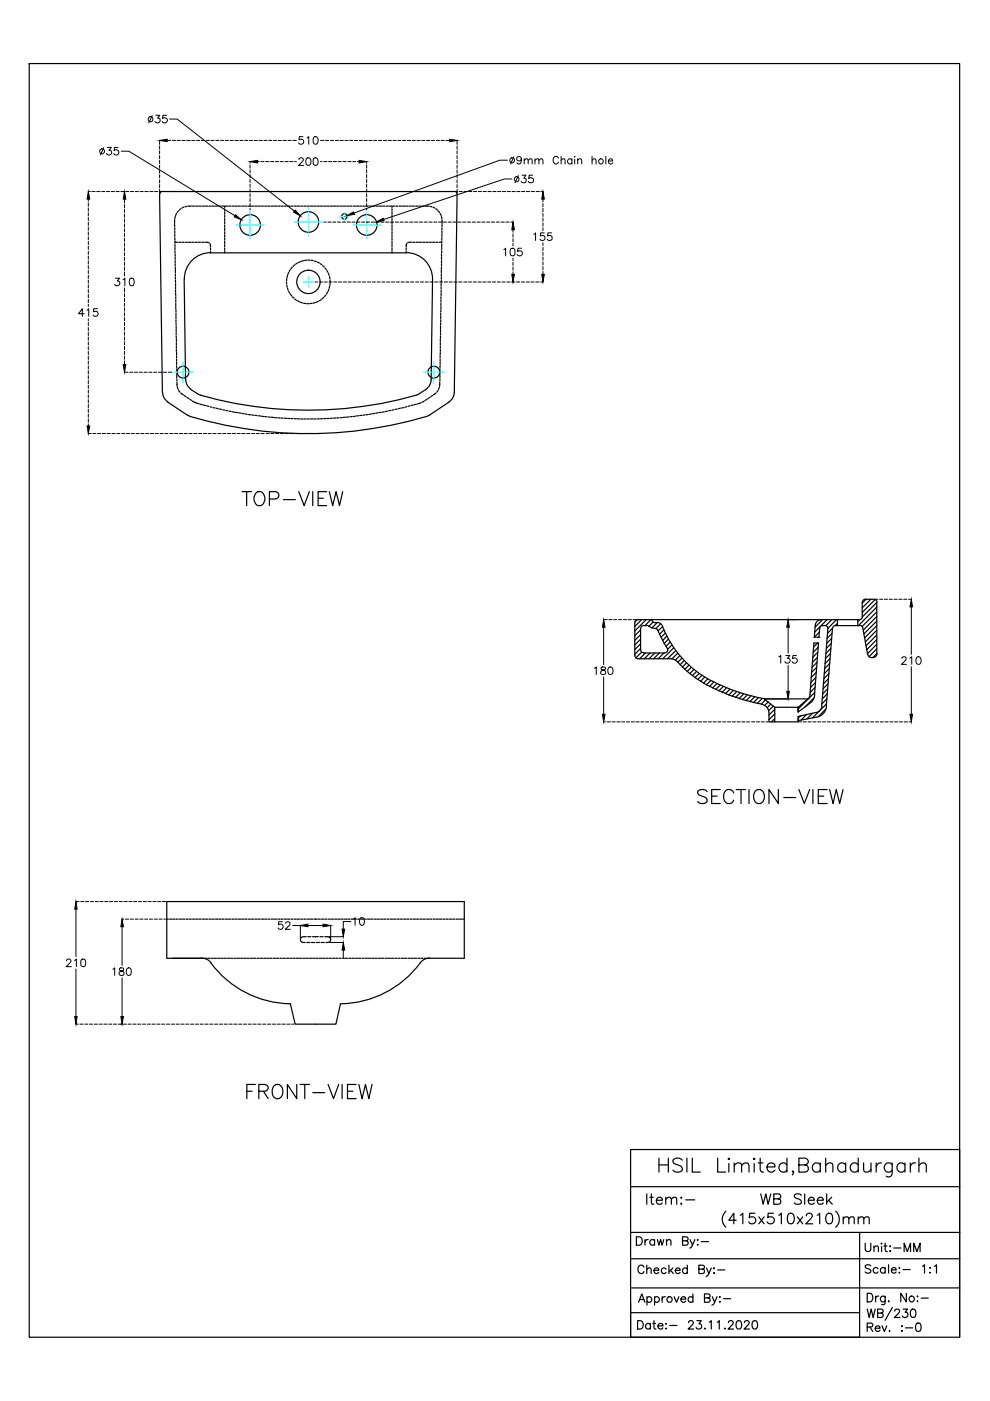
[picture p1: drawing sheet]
<svg xmlns="http://www.w3.org/2000/svg" width="210mm" height="297mm" viewBox="0 0 210 297" stroke-linecap="round" stroke-linejoin="round" font-family="sans-serif">
<!-- layer: 0 -->
<g fill="none" stroke="#000" stroke-width=".25">
<path d="M6.2 13.5h197.3v270h-197.3zM33.8 41.2l.6 42M34.5 40.6h61.8M34.5 40.6l-.4 .2-.2 .4M36.9 40.6h.1M37 47.6l.1 .5M37.1 46.6l-.1 .8M37.1 50.4v.5M37.1 48.3v.5M37.1 49v.5M37.1 49.7v.4M37.1 51.1v.4"/>
<path d="M37.1 51.8v.5M37.1 52.5v.4M37.1 53.2v.5M37.1 51.4h.5M37.1 53.9v.4M37.1 54.5v.5M37.1 55.3v.4M37.1 55.9v.5M37.2 45.9l-.1 .5M37.2 59.5v.4M37.2 56.7v.4M37.2 57.3v.5"/>
<path d="M37.2 58.1v.4M37.2 58.7v.5M37.4 45.3l-.2 .4M37.9 44.7l-.3 .4M37.9 51.4h.5M38.4 44.3l-.4 .2M38.6 51.4h.4M39 43.9l-.4 .2M39 59.2l.3 21.3M39.3 51.4h.5M39.6 43.7l-.4 .2M39.9 43.7h.7"/>
<path d="M40 51.4h.4M40.7 51.4h.4M40.8 43.7h.4M41.4 51.4h.4M41.5 43.7h.5M42.1 51.4h.4M42.2 43.7h.4M42.8 51.4h.4M42.9 43.7h.5M43.4 51.4l.9 .1M43.6 43.7h.4M44.3 43.7h.5"/>
<path d="M44.5 51.7l.1 .6M44.6 53.6h41.5M44.6 52.5v.5M44.6 53.3v.3M44.7 53.6a5.6 5.6 0 0 0-5.6 5.6M45 43.7h.4M45.6 43.7h.5M46.4 43.7h.4M47 43.7h.5M47.6 43.7v.3M47.6 44.3v.4M47.6 44.9v.5"/>
<path d="M47.6 45.6v.5M47.6 46.3v.5M47.6 47v.5M47.6 47.7v.5M47.6 48.4v.5M47.6 49.1v.5M47.6 49.8v.5M47.6 50.5v.4M47.6 51.2v.5M47.6 51.9v.4M47.6 52.6v.5M47.6 53.3v.3"/>
<path d="M47.8 43.7h.4M48.4 43.7h.5M49.2 43.7h.4M49.8 43.7h.5M50.5 43.7h.5M51.2 43.7h.5M51.9 43.7h.5M52.6 43.7h.5M53.3 43.7h.5M54 43.7h.5M54.7 43.7h.5M55.4 43.7h.5"/>
<path d="M56.1 43.7h.5M56.8 43.7h.4M57.5 43.7h.5M58.2 43.7h.4M58.9 43.7h.5M59.6 43.7h.4M60.3 43.7h.4M60.7 59.8l.1 .4M60.8 59.1v.4M61 43.7h.4M61 58.4l-.2 .5M61.2 57.8l-.2 .4"/>
<path d="M61.6 57.2l-.3 .3M61.7 43.7h.4M62 56.6l-.3 .4M62.4 43.7h.4M62.5 56.1l-.3 .3M63 55.8l-.3 .2M63 43.7h.5M63.7 55.5l-.4 .2M63.8 43.7h.4M64.4 55.3l-.5 .1M64.4 43.7h.5M65 55.2h-.4"/>
<path d="M65.2 43.7h.4M65.2 55.1l.5 .1M65.8 43.7h.5M66 55.2l.4 .1M66.5 43.7h.5M66.6 55.3l.5 .2M67.2 43.7h.5M67.3 55.6l.4 .2M67.9 55.9l.4 .2M67.9 43.7h.5M68.4 56.3l.4 .3M68.6 43.7h.5"/>
<path d="M68.9 56.8l.3 .4M69.3 43.7h.5M69.3 57.4l.2 .4M69.7 58l.1 .4M69.9 58.6v.5M69.9 59.3l.1 .5M70 43.7h.5M70.7 43.7h.5M71.4 43.7h.5M72.1 43.7h.5M72.8 43.7h.5M73.5 43.7h.5"/>
<path d="M74.2 43.7h.4M74.9 43.7h.5M75.6 43.7h.4M76.3 43.7h.4M77 43.7h.4M77.7 43.7h.4M78.4 43.7h.4M79.1 43.7h.4M79.8 43.7h.4M80.4 43.7h.5M81.1 43.7h.5M81.8 43.7h.5"/>
<path d="M82.5 43.7h.5M83.1 43.7v.3M83.1 44.3v.4M83.1 44.9v.5M83.1 45.6v.5M83.1 46.3v.5M83.1 47v.5M83.1 47.7v.5M83.1 48.4v.5M83.1 49.1v.5M83.1 49.8v.5M83.1 50.5v.4"/>
<path d="M83.1 51.2v.5M83.1 51.9v.4M83.1 52.6v.5M83.1 53.3v.3M83.2 43.7h.5M83.9 43.7h.5M84.6 43.7h.5M85.3 43.7h.5M86 43.7h.5M86.1 52.5v.5M86.1 53.3v.3M86.1 53.6a5.6 5.6 0 0 1 5.6 5.6"/>
<path d="M86.2 51.7l-.1 .6M86.7 43.7h.5M87.3 51.4l-.9 .1M87.4 43.7h.5M87.5 51.4h.5M88.1 43.7h.5M88.2 51.4h.5M88.8 43.7h.5M88.9 51.4h.5M89.5 43.7h.5M89.6 51.4h.5M90.2 43.7h.7"/>
<path d="M90.3 51.4h.5M91 51.4h.5M91.1 43.7l.4 .2M91.7 59.2l-.3 21.3a2.48 2.48 0 0 1-1.1 2M91.7 51.4h.5M91.8 43.9l.4 .2M92.4 44.3l.4 .2M92.4 51.4h.5M92.9 44.7l.3 .4M93.1 51.4h.6M93.3 45.3l.2 .4M93.6 45.9l.1 .5"/>
<path d="M93.6 59.5l-.1 .4M93.6 57.3v.5M93.6 58.1v.4M93.6 58.7v.5M93.6 56.7v.4M93.6 53.9v.4M93.6 54.5v.5M93.6 55.3v.4M93.6 55.9v.5M93.7 51.1v.4M93.7 51.8v.5M93.7 52.5v.4"/>
<path d="M93.7 53.2v.5M93.7 46.6v.8M93.7 50.4v.5M93.7 48.3v.5M93.7 49v.5M93.7 49.7v.4M93.7 47.6v.5M96.3 40.6l.4 .2 .2 .4M96.9 41.2l-.6 42M37.2 62.2l.1 .5M37.2 60.1v.5M37.2 60.8v.5"/>
<path d="M37.2 61.5v.5M37.3 62.9v.5M37.3 63.6v.5M37.3 64.3v.5M37.3 65v.5M37.3 68.5l.1 .4M37.3 65.7v.4M37.3 66.4v.5M37.3 67.1v.4M37.3 67.8v.5M37.4 69.2v.5M37.4 69.9v.4"/>
<path d="M37.4 70.5v.5M37.4 71.3v.4M37.4 71.9v.5M37.4 72.7v.4M37.4 73.3v.5M37.4 74.1v.4M37.4 77.5l.1 .5M37.4 74.7v.5M37.4 75.4v.5M37.4 76.1v.5M37.4 76.8v.5M37.5 78.2v.5"/>
<path d="M37.5 78.9v.5M37.5 79.6v.5M60.8 60.5l.1 .4M61 61.1l.1 .5M61.2 61.8l.2 .4M61.6 62.4l.3 .4M62 62.9l.3 .3M62.5 63.4l.4 .3M63 63.8l.5 .2M63.7 64.1l.4 .1M64.4 64.3l.4 .1M65 64.4h.5"/>
<path d="M66.2 64.3l-.5 .1M66.9 64.1l-.5 .2M67.5 63.9l-.4 .2M68.1 63.5l-.4 .3M68.6 63.1l-.3 .3M69.1 62.6l-.3 .3M69.4 62l-.2 .4M69.7 61.4l-.2 .4M69.9 60.7l-.1 .4M70 60l-.1 .5M93.3 78.2v.5M93.3 78.9v.5"/>
<path d="M93.3 79.6v.5M93.3 77.5v.5M93.3 75.4v.5M93.3 76.1v.5M93.3 76.8v.5M93.4 71.9v.5M93.4 72.7v.4M93.4 73.3v.5M93.4 74.1v.4M93.4 74.7l-.1 .5M93.4 69.2v.5M93.4 69.9v.4"/>
<path d="M93.4 70.5v.5M93.4 71.3v.4M93.4 68.5v.4M93.4 66.4v.5M93.4 67.1v.4M93.4 67.8v.5M93.5 65.7l-.1 .4M93.5 62.9v.5M93.5 63.6v.5M93.5 64.3v.5M93.5 65v.5M93.5 60.1v.5"/>
<path d="M93.5 60.8v.5M93.5 61.5v.5M93.5 62.2v.5M34.5 83.2a2.48 2.48 0 0 0 1.1 2M35.5 85.2l4.2 2.8M37.5 80.3v.4M37.5 81l.1 .9M37.6 82.1l.2 .5M37.9 82.8l.3 .4M38.3 83.3l.6 .4M39 83.8l.4 .3M39.4 80.5a2.48 2.48 0 0 0 1.1 2"/>
<path d="M39.6 84.3l.4 .2M39.7 88a72.9 72.9 0 0 0 19.8 3.8 85.3 85.3 0 0 0 31.6-3.8M40.2 84.6l.4 .3M40.4 82.6l1.4 .9M40.8 85l1.5 .7M41.8 83.5l.7 .3M42.5 85.7l.4 .1M43.2 85.9l.4 .1M43.8 86l.5 .2M44.5 86.2l.4 .1M45.2 86.4l.4 .1M45.9 86.5l.4 .2"/>
<path d="M46.5 86.7l.5 .1M47.2 86.9l.4 .1M47.9 87l.4 .1M48.6 87.2l.4 .1M49.2 87.3l.5 .1M49.9 87.4l.5 .1M50.6 87.5l.5 .1M51.3 87.6l.4 .1M52 87.8l.4 .1M52.7 87.9h.4M53.4 88h.4M54 88.1h.5"/>
<path d="M54.8 88.2h.4M55.4 88.2l.5 .1M56.1 88.3l.5 .1M56.8 88.4h.5M57.5 88.4l.5 .1M58.2 88.5l.4 .1M58.9 88.6h.5M59.6 88.6l.4 .1M60.3 88.7h.5M61 88.7h.4M61.7 88.7h.4M62.4 88.8h.4"/>
<path d="M63 88.8h.5M63.8 88.8h.4M64.4 88.8h.5M65.2 88.8h.4M65.8 88.8h.5M66.5 88.8h.5M67.7 88.8h-.5M67.9 88.8h.5M68.6 88.7h.5M69.8 88.7h-.5M70.5 88.7h-.5M71.2 88.6l-.5 .1"/>
<path d="M71.9 88.6h-.5M72.6 88.5l-.5 .1M73.3 88.4l-.5 .1M73.9 88.4h-.4M74.6 88.3l-.4 .1M75.3 88.2l-.4 .1M76 88.2h-.5M76.7 88.1h-.4M77.4 88h-.5M78.1 87.9h-.5M78.8 87.8l-.5 .1M79.5 87.6l-.5 .1"/>
<path d="M80.2 87.5l-.5 .1M80.8 87.4l-.4 .1M81.5 87.3l-.5 .1M82.2 87.2l-.4 .1M82.9 87l-.5 .1M83.5 86.9l-.4 .1M84.2 86.7l-.4 .1M84.9 86.5l-.4 .2M85.6 86.4l-.5 .1M86.2 86.2l-.4 .1M86.9 86l-.4 .2M87.6 85.9l-.4 .1"/>
<path d="M88.3 85.7l-.5 .1M89 83.5a77 77 0 0 1-31.3 3.1 80.7 80.7 0 0 1-15.2-2.8M89.3 85.4l-.8 .3M90 85l-.5 .3M90.3 82.6l-1.4 .9M90.6 84.6l-.5 .3M91.1 84.3l-.4 .2M91.7 83.8l-.4 .3M92.4 83.3l-.5 .4M92.9 82.8l-.3 .4M93.1 82.1l-.1 .5M93.2 81v.9"/>
<path d="M93.3 80.3v.4M95.2 85.2l-4.2 2.8M96.3 83.2a2.48 2.48 0 0 1-1.1 2M51.3 104.2h2M52.3 104.2v3M54.2 104.7l.3-.3a1.36 1.36 0 0 1 1.5 .4 1.36 1.36 0 0 1 0 1.7 1 1 0 0 1-1.5 .6 1.81 1.81 0 0 1-.3-2.4zM57.1 105.8h1.3a.78 .78 0 0 0 .7-.8 .78 .78 0 0 0-.7-.8h-1.3v3M60.1 105.9h2.5M63.3 104.2l1.2 3 1.1-3M66.3 104.2v3M67.5 105.6h1.1M69.3 104.2h-1.8v3h1.8"/>
<path d="M69.8 104.2l.7 3 .8-3 .7 3 .7-3M134.6 132v7M134.6 139a.61 .61 0 0 0 .6 .6M135 131.4l-.4 .4M135.2 139.7h7a1.84 1.84 0 0 1 1.4 .6M135.2 131.4h47M135.2 131.4a.61 .61 0 0 0-.6 .6M135.8 133.5l-1.2 1.3M135.8 134.5l-1.2 1.3M135.8 135.5l-1.2 1.3M135.8 136.5l-1.2 1.2M135.8 137.5l-1.2 1.2"/>
<path d="M135.8 133.2v4.6M135.9 137.8a.61 .61 0 0 0 .6 .6M136 131.4l-1.4 1.4M136 138.3l-1.2 1.2M136.5 132.6h.6M136.5 138.4h4.4M136.5 132.6a.61 .61 0 0 0-.6 .6M136.8 138.4l-1.2 1.3M137 131.4l-2.4 2.4M137.2 132.6l1.5 .6M137.9 138.4l-1.3 1.3M138.3 131.7l-.3-.3-1.2 1.2"/>
<path d="M138.4 131.7l.3 .3a1.42 1.42 0 0 1 1.8 .8 21.7 21.7 0 0 0 10.6 11.7M138.4 131.9l-.8 .9M138.7 133.2l.4 .1a2.08 2.08 0 0 1 .9 1.4l1.6 3-.2 .6-.4 .1M138.8 138.4l-1.2 1.3M139.3 132l-1.1 1.2M139.8 138.4l-1.2 1.3M140.1 132.3l-1 1M140.5 132.9l-1 .9M140.8 133.5l-1 1M140.8 138.4l-1.3 1.3M141.1 134.2l-1 .9M141.4 134.9l-.9 .9"/>
<path d="M141.7 135.5l-.9 1M142.1 136.2l-.9 .8M142.5 136.8l-1 .9M142.8 137.3l-2.3 2.4M143.3 137.9l-1.8 1.8M143.7 138.5l-1.2 1.2M144.1 139l-.9 1M144.6 139.5l-.9 .9M172.6 135.1h1M173.3 139.4l-1.1 1M173.4 136.3l-.9 .9M173.4 138.3l-1.1 1.1"/>
<path d="M173.5 137.2l-1.1 1.1M173.6 135.1h.1M173.7 134l-1.1 1.1M173.8 133.2l-.2 1.9M173.8 133.2a.61 .61 0 0 1 .6-.6l.8 .1 .3 .6M174.1 131.4a1.25 1.25 0 0 0-1.2 1.1l-.3 2.6M174.4 131.4l-1.6 1.6M175.4 131.4l-2.7 2.6M175.4 134.3l1.1-1.1-1.3 16.6M175.5 133.3l-1.3 16.4M176 139.6l-1.1 1.1M176.1 138.5l-1.1 1.1"/>
<path d="M176.2 137.5l-1.1 1.1M176.2 136.4l-1 1.1M176.3 135.4l-1 1M176.4 131.4l-1.3 1.2M176.4 134.3l-1 1.1M177.3 131.4l-1.8 1.8M177.6 132.1l-.5 .5M177.6 131.4v1.2M181.9 131.4v1.2M182.3 131.4l-.4 .4M182.3 132.6h-5.1a.61 .61 0 0 0-.7 .6M182.3 132.6l.5 .2 .1 .3"/>
<path d="M182.8 127.7v3.1M182.9 130.8a.61 .61 0 0 1-.7 .6M182.9 133.2l1.1 5.5M183.7 127.1l-.9 .8M184 138.7a.87 .87 0 0 0 .8 .7M184.6 127.1l-1.8 1.8M185.6 127.1l-2.8 2.8M185.9 127.7l-3.1 3.1M185.9 128.7l-3.9 3.9M185.9 129.7l-3.1 3.2M185.9 130.7l-2.9 2.9M185.9 131.7l-2.8 2.7"/>
<path d="M185.9 132.6l-2.6 2.7M185.9 133.6l-2.5 2.5M185.9 134.6l-2.3 2.3M185.9 135.6l-2.2 2.2M185.9 136.6l-2 2M185.9 137.6l-1.7 1.6M185.9 127.7v10.9l-.8 .8h-.3M185.9 127.7a.61 .61 0 0 0-.6-.6h-1.9a.61 .61 0 0 0-.5 .6M185.9 138.5a.87 .87 0 0 1-.8 .9M143.6 140.3a23 23 0 0 0 7 5.3M145 140.1l-.8 .8M145.6 140.6l-.9 .8"/>
<path d="M146.1 141l-.9 .9M146.6 141.5l-.9 .9M147.1 142l-.9 .8M147.7 142.4l-.9 .9M148.2 142.8l-.9 .9M148.8 143.2l-.9 .9M149.4 143.6l-.9 .9M150 143.9l-.8 .9M150.5 145.5a40 40 0 0 0 11 3.8M150.7 144.3l-1 .9M151.1 144.4a38.8 38.8 0 0 0 10.9 3.7M151.3 144.6l-.9 1"/>
<path d="M152 145l-.9 .9M152.7 145.3l-1 .9M153.3 145.6l-.9 .9M154 145.9l-.9 .9M154.7 146.1l-.9 1M155.5 146.4l-1 1M156.2 146.7l-1 .9M156.9 146.9l-1 1M157.7 147.1l-1 1M158.4 147.4l-1 1M159.2 147.6l-1 1M160 147.8l-1 1"/>
<path d="M160.8 147.9l-1.1 1.1M161.5 149.4a1.84 1.84 0 0 1 1.5 1.8v1.8h1.3M161.6 148.1l-1.1 1.1M162.3 148.4l-.9 .9M162.9 148.8l-.8 .8M163.4 149.3l-.7 .7M164 149.7l-1 1M164.3 150l-2.3-1.8h9.3l-2.1 1.8h-4.9v3M164.3 150.4l-1.3 1.2M164.3 151.4l-1.3 1.2M164.3 152.3l-.7 .7M169.2 152.4v.6"/>
<path d="M169.8 151.8l-.6 .5M171 151.5l-1.1 1.2M171.7 147.3l.9-11h.9l-.8 11.1M171.8 147.3l-.5 .9M171.9 148.9l-2.7 2.1v-1M172.3 151.2l-1.2 1.2M172.6 148l-1.9 1.9M172.7 147.4l-.3 1-.4 .5M172.7 146.8l-3.5 3.5M172.8 145.8l-1 1M172.9 144.7l-1.1 1.1M173 143.6l-1.1 1.1"/>
<path d="M173.1 142.6l-1.1 1.1M173.2 141.5l-1.1 1.1M173.2 140.4l-1.1 1.1M174.3 149.7a1.5 1.5 0 0 1-1.3 1.4l-3.8 .8v1.1h-4.9M175.1 150.4l-1.6 1.5M175.2 149.8a2.48 2.48 0 0 1-2 2.2l-4 .8M175.2 149.2l-2.9 3M175.3 148.2l-1 1M175.4 147.1l-1.1 1.1M175.5 146l-1.1 1.1M175.6 145l-1.1 1M175.7 143.9l-1.1 1.1"/>
<path d="M175.7 142.8l-1 1.1M175.8 141.7l-1 1.1M175.9 140.7l-1 1M149.9 167.8a1.32 1.32 0 0 0-2 0 .75 .75 0 0 0 .6 .9l.8 .3a.71 .71 0 0 1 .6 .5 .71 .71 0 0 1-.3 .7 1.4 1.4 0 0 1-1.7-.3M150.9 168.8h1.1M152.7 167.4h-1.8v3h1.8M155.5 168.1a1.09 1.09 0 0 0-1.2-.7 1.09 1.09 0 0 0-.9 1.1 1.31 1.31 0 0 0 .3 1.4 1.31 1.31 0 0 0 1.4 .3l.4-.6M156.1 167.4h2M157.1 167.4v3M158.8 167.4v3M160.1 167.8l.3-.3a1.36 1.36 0 0 1 1.5 .5 1.36 1.36 0 0 1 0 1.6 1 1 0 0 1-1.5 .6 1.81 1.81 0 0 1-.3-2.4zM165 167.4v3l-2-3v3"/>
<path d="M166.2 169.1h2.5M169.4 167.4l1.1 3 1.2-3M172.4 167.4v3M173.5 168.8h1.1M175.4 167.4h-1.9v3h1.9M175.9 167.4l.7 3 .7-3 .7 3 .7-3M35.4 194.9h.3M36 194.9h.4M36.6 194.9h.5M37.3 194.9h.5M38 194.9h.5M38.7 194.9h.5"/>
<path d="M39.4 194.9h.5M40.1 194.9h.5M40.8 194.9h.5M41.5 194.9h.5M42.2 194.9h.4M42.9 194.9h.5M43.6 194.9h.4M44.3 194.9h.5M45 194.9h.4M45.7 194.9h.5M46.4 194.9h.4M47 194.9h.5"/>
<path d="M47.8 194.9h.4M48.4 194.9h.5M49.2 194.9h.4M49.8 194.9h.5M50.6 194.9h.4M51.2 194.9h.5M51.9 194.9h.5M52.6 194.9h.5M53.3 194.9h.5M54 194.9h.5M54.7 194.9h.5M55.4 194.9h.5"/>
<path d="M56.1 194.9h.5M56.8 194.9h.4M57.5 194.9h.5M58.2 194.9h.4M58.9 194.9h.5M59.6 194.9h.4M60.3 194.9h.5M61 194.9h.4M61.7 194.9h.4M62.4 194.9h.4M63 194.9h.5M63.8 194.9h.4"/>
<path d="M64.4 194.9h.5M64.9 198.6h-.6a.61 .61 0 0 0-.6 .6 .61 .61 0 0 0 .6 .6h.4M65 199.8h.7M65.2 194.9h.4M65.2 198.6h.7M65.8 194.9h.5M66.1 199.8h.6M66.3 198.6h1.2M66.6 194.9h.6M67.1 199.8h.6M67.5 194.9h.4M67.8 198.6h.7"/>
<path d="M68.1 199.8h.7M68.2 194.9h.4M68.8 198.6h.7a.61 .61 0 0 1 .6 .6 .61 .61 0 0 1-.6 .6h-.4M68.8 194.9h.5M69.6 194.9h.4M70.2 194.9h.5M71 194.9h.4M71.6 194.9h.5M72.3 194.9h.5M73 194.9h.5M73.7 194.9h.5M74.4 194.9h.5"/>
<path d="M75.1 194.9h.5M75.8 194.9h.5M76.5 194.9h.5M77.2 194.9h.5M77.9 194.9h.5M78.6 194.9h.5M79.3 194.9h.5M80 194.9h.4M80.7 194.9h.5M81.4 194.9h.4M82.1 194.9h.4M82.8 194.9h.4"/>
<path d="M83.5 194.9h.4M84.2 194.9h.4M84.9 194.9h.4M85.6 194.9h.4M86.2 194.9h.5M87 194.9h.4M87.6 194.9h.5M88.3 194.9h.5M89 194.9h.5M89.7 194.9h.5M90.4 194.9h.5M91.1 194.9h.5"/>
<path d="M91.8 194.9h.5M92.5 194.9h.5M93.2 194.9h.5M93.9 194.9h.5M94.6 194.9h.5M95.3 194.9h.5M96 194.9h.4M96.7 194.9h.5M97.4 194.9h.4M98.1 194.9h.3M42.7 203.1a2.48 2.48 0 0 1 2 1M43.1 203.2h-7.7v-12.1h63v12.1h-7.8"/>
<path d="M43.4 203.2h.4M44 203.2h.5M44.7 204.2a21.4 21.4 0 0 0 16.9 8.6l1 4.3h8.6l1-4.3a21.4 21.4 0 0 0 16.9-8.6M44.8 203.2h.4M45.4 203.2h.5M46.2 203.2h.4M46.8 203.2h.5M47.5 203.2h.5M48.2 203.2h.5M48.9 203.2h.5M49.6 203.2h.5M50.3 203.2h.5"/>
<path d="M51 203.2h.5M51.7 203.2h.5M52.4 203.2h.4M53.1 203.2h.5M53.8 203.2h.4M54.5 203.2h.5M55.2 203.2h.4M55.9 203.2h.5M56.6 203.2h.4M57.2 203.2h.5M58 203.2h.4M58.6 203.2h.5"/>
<path d="M59.4 203.2h.4M60 203.2h.5M60.8 203.2h.4M61.4 203.2h.5M62.1 203.2h.5M62.8 203.2h.5M63.5 203.2h.5M64.2 203.2h.5M64.9 203.2h.5M65.6 203.2h.5M66.3 203.2h.5M67 203.2h.5"/>
<path d="M67.7 203.2h.5M68.4 203.2h.4M69.1 203.2h.5M69.8 203.2h.4M70.5 203.2h.5M71.2 203.2h.4M71.9 203.2h.4M72.6 203.2h.4M73.3 203.2h.4M74 203.2h.4M74.6 203.2h.5M75.4 203.2h.4"/>
<path d="M76 203.2h.5M76.8 203.2h.4M77.4 203.2h.5M78.1 203.2h.5M78.8 203.2h.5M79.5 203.2h.5M80.2 203.2h.5M80.9 203.2h.5M81.6 203.2h.5M82.3 203.2h.5M83 203.2h.5M83.7 203.2h.5"/>
<path d="M84.4 203.2h.5M85.1 203.2h.5M85.8 203.2h.4M86.5 203.2h.5M87.2 203.2h.4M87.9 203.2h.4M88.6 203.2h.4M89.3 203.2h.4M90 203.2h.4M91.1 203.1a2.48 2.48 0 0 0-2 1M52.3 231.4h1.1M54.2 229.9h-1.9v3"/>
<path d="M54.9 231.4h1.2a.79 .79 0 0 0 .8-.9l-.3-.4-.5-.2h-1.2v3M55.9 231.4l1 1.5M58 230.3a1.1 1.1 0 0 1 1.2-.3 1.1 1.1 0 0 1 .8 1.1 1.38 1.38 0 0 1-1.4 1.8 1.76 1.76 0 0 1-.6-2.6zM62.9 229.9v3l-2-3v3M63.6 229.9h2M64.6 229.9v3M66.3 231.7h2.5M69.6 229.9l1.1 3 1.1-3M72.5 229.9v3M73.7 231.4h1.1M75.5 229.9h-1.8v3h1.8M76.1 229.9l.7 3 .7-3 .7 3 .7-3"/>
<path d="M133.7 251.6h69.8M137.1 253.1v2.2M137.8 253.8h.7M138.1 253.1v1.8l.1 .3 .4 .1M139.2 254.5h1.2a.66 .66 0 0 0-.7-.7 .66 .66 0 0 0-.5 .9 .69 .69 0 0 0 .5 .6 .69 .69 0 0 0 .7-.3M139.7 245.5v3M139.7 247h2M141.2 254.3l.5-.5 .5 .2 .1 1.3M141.2 253.8v1.5M141.7 245.5v3M142.3 254.3l.5-.5 .6 .2 .1 1.3M144.3 254l.2-.2v.2z"/>
<path d="M144.3 255.2l.2-.1v.1zM144.7 246a1.32 1.32 0 0 0-2 0 .69 .69 0 0 0 .5 .8l.9 .3a.74 .74 0 0 1 .3 1.3 1.4 1.4 0 0 1-1.7-.3M145.4 254.4h1.9M145.6 245.5v3M146.8 245.5v3h1.7M152.2 245.5v3h1.7M153.9 256.8a2.24 2.24 0 0 0 0 3.4M154.5 245.5l.2 .2-.2 .1-.1-.1zM154.5 246.7v1.8M155.7 247.1l.7-.5 .7 .1 .1 1.8M155.7 246.6v1.9M156.1 258.7h-1.6l1.1-1.5v2.3"/>
<path d="M156.9 257.7l.6-.5v2.3M157.2 247.1l.8-.5 .6 .1 .2 .4v1.4M159.9 245.5l.2 .2-.2 .1-.1-.1zM159.9 246.7v1.8M160 257.2h-1l-.2 1a.79 .79 0 0 1 1.2 0 .79 .79 0 0 1-.1 1.1 .79 .79 0 0 1-1.1-.2M160.8 246.6h1M160.9 258l1.1 1.5M161.2 245.5v2.5l.1 .4 .6 .1M161.3 253.1l.5 2.2 .6-2.2 .5 2.2 .5-2.2M162 258l-1.1 1.5M162.6 247.4h1.7a.87 .87 0 0 0-1-.9 .87 .87 0 0 0-.7 1.2 .91 .91 0 0 0 .7 .8 .91 .91 0 0 0 1-.4M164 257.2h-1.1l-.1 1a.8 .8 0 0 1 1.2 0 .8 .8 0 0 1-.2 1.2 .8 .8 0 0 1-1.1-.3"/>
<path d="M164.1 254.2l1.2-.1 .2-.3v-.5l-.5-.2h-.9v2.2h.9a.57 .57 0 0 0 .6-.5 .57 .57 0 0 0-.6-.6M165.1 257.7l.6-.5v2.3M166.8 247a.94 .94 0 0 0-1.3-.2 .94 .94 0 0 0 0 1.4 .94 .94 0 0 0 1.3-.1M166.8 245.5v3M167.2 257.4a.69 .69 0 0 1 1.1 .3 1.14 1.14 0 0 1-.7 1.8 .98 .98 0 0 1-.7-1.3zM168.2 248.4l-.1 .1-.1-.1 .1-.1a.58 .58 0 0 1-.1 .8M169.1 258l1.1 1.5M169.4 247h1.3a.79 .79 0 0 0 .7-.9l-.3-.4-.4-.2h-1.3v3h1.3a.76 .76 0 0 0 .7-.8 .76 .76 0 0 0-.7-.7M169.9 253.4a.85 .85 0 0 0-1.5 .2l.2 .4 .9 .3a.57 .57 0 0 1 .2 .9 1.08 1.08 0 0 1-1.3-.2M170.2 258l-1.1 1.5M170.6 253.1v2.2M171 257.8v-.4a.71 .71 0 0 1 1 0 .46 .46 0 0 1 .1 .7l-1.3 1.4h1.5"/>
<path d="M171.4 254.5h1.2a.66 .66 0 0 0-.7-.7 .66 .66 0 0 0-.5 .9 .69 .69 0 0 0 .5 .6 .69 .69 0 0 0 .7-.3M173.3 254.5h1.3a.66 .66 0 0 0-.8-.7 .66 .66 0 0 0-.5 .9 .69 .69 0 0 0 .5 .6 .69 .69 0 0 0 .8-.3M173.3 257.7l.5-.5v2.3M173.9 247a.94 .94 0 0 0-1.4-.2 .94 .94 0 0 0 0 1.4 .94 .94 0 0 0 1.4-.1M173.9 246.6v1.9M175.1 247.1l.6-.5 .8 .1 .1 1.8M175.1 245.5v3M175.3 253.1v2.2M175.4 257.4a.7 .7 0 0 1 1.1 .3 2.02 2.02 0 0 1-.3 1.6 .69 .69 0 0 1-1-.2 1.69 1.69 0 0 1 .2-1.7zM175.7 254.5l.8 .8M176.3 253.8l-1 1.1M177.2 256.8a2.24 2.24 0 0 1 0 3.4"/>
<path d="M178.8 258.4l.5-.4 .5 .1 .2 1.4M178.8 258v1.5M179.3 247a.94 .94 0 0 0-1.4-.2 .94 .94 0 0 0 0 1.4 .94 .94 0 0 0 1.4-.1M179.3 246.6v1.9M180 258.4l.5-.4 .5 .1 .1 1.4M182 247a.94 .94 0 0 0-1.4-.2 .94 .94 0 0 0 0 1.4 .94 .94 0 0 0 1.4-.1M182 258.4l.5-.4 .5 .1 .1 1.4M182 245.5v3M182 258v1.5M183.1 246.6l.1 1.8 .8 .1 .7-.5M183.1 258.4l.6-.4 .5 .1 .1 1.4M184.7 246.6v1.9"/>
<path d="M185.8 246.6v1.9M186.9 246.6a.93 .93 0 0 0-1.1 .8M189.2 246.6v2.2a.76 .76 0 0 1-.5 .7 .76 .76 0 0 1-.8-.1M189.2 247a.94 .94 0 0 0-1.4-.2 .94 .94 0 0 0 0 1.4 .94 .94 0 0 0 1.4-.1M191.9 247a.94 .94 0 0 0-1.4-.2 .94 .94 0 0 0 0 1.4 .94 .94 0 0 0 1.4-.1M191.9 246.6v1.9M193 246.6v1.9M194.1 246.6a.92 .92 0 0 0-1.1 .8M194.8 247.1l.8-.5 .6 .1 .2 .4v1.4M194.8 245.5v3M133.7 261.3h69.8M133.7 273.1h69.8"/>
<path d="M133.7 276.2v7.3M133.7 278.3h48.6M133.7 266.9h69.8M134.9 262.2h.7a.95 .95 0 0 1 .6 .9 .95 .95 0 0 1-.6 .9h-.7zM135.4 276.1l.7-1.8 .7 1.8M135.7 275.5h.8M136.5 268.7a.65 .65 0 0 0-.7-.5 .65 .65 0 0 0-.5 .7v.4a.65 .65 0 0 0 .5 .7 .65 .65 0 0 0 .7-.4M136.8 262.8v1.2M137.1 269.2l.5-.4 .4 .1 .1 1.1M137.1 268.2v1.8M137.2 275.2a.57 .57 0 0 1 .8-.1 .57 .57 0 0 1 0 .8 .57 .57 0 0 1-.8 0M137.2 274.9v1.8"/>
<path d="M137.4 262.8a.57 .57 0 0 0-.6 .5M138.7 269.3h1a.55 .55 0 0 0-.8-.4 .55 .55 0 0 0-.2 .9 .54 .54 0 0 0 1 0M138.8 263.1a.57 .57 0 0 0-.9-.1 .57 .57 0 0 0 0 .8 .57 .57 0 0 0 .9 0M138.8 275.2a.57 .57 0 0 1 .8-.1 .57 .57 0 0 1 0 .8 .57 .57 0 0 1-.8 0M138.8 262.8v1.2M138.8 274.9v1.8M139.4 262.8l.3 1.2 .4-1.2 .3 1.2 .3-1.2M140.4 274.9v1.2M141.1 274.9a.57 .57 0 0 0-.7 .5M141.2 269.1a.57 .57 0 0 0-.8-.1 .57 .57 0 0 0 0 .8 .57 .57 0 0 0 .8 0M141.3 263.2l.4-.4 .5 .1 .1 1.1M141.3 262.8v1.2"/>
<path d="M141.8 268.2v1.8M142.2 269.3l.6 .7M142.7 268.8l-.9 .9M142.9 274.9l.5 1.2 .5-1.2M143.2 269.3h1a.55 .55 0 0 0-.8-.4 .55 .55 0 0 0-.1 .9 .54 .54 0 0 0 .9 0M144.4 275.4h1a.55 .55 0 0 0-.8-.4 .55 .55 0 0 0-.1 .9 .54 .54 0 0 0 .9 0M144.7 263.1l1-.1 .2-.3-.1-.3-.3-.2h-.8v1.8h.8a.47 .47 0 0 0 .4-.5 .47 .47 0 0 0-.4-.4M145.7 269.1a.57 .57 0 0 0-.8-.1 .57 .57 0 0 0 0 .8 .57 .57 0 0 0 .8 0M145.7 268.2v1.8M146.3 262.8l.5 1.2 .5-1.2M146.8 264l-.3 .5-.3 .1M146.9 275.2a.57 .57 0 0 0-.8-.1 .57 .57 0 0 0 0 .8 .57 .57 0 0 0 .8 0"/>
<path d="M146.9 274.3v1.8M147.8 262.9h.2zM147.8 263.9h.2zM148.2 269.1l1-.1 .2-.3-.1-.3-.4-.2h-.7v1.8h.7a.47 .47 0 0 0 .5-.4 .47 .47 0 0 0-.5-.5M148.7 263.2h1.5M149.4 275.2l1-.1 .2-.3-.1-.3-.4-.2h-.7v1.8h.7a.47 .47 0 0 0 .5-.5 .47 .47 0 0 0-.5-.4M149.8 268.8l.5 1.2 .5-1.2M150.3 270l-.3 .5-.3 .1M151 274.9l.5 1.2 .5-1.2M151.3 268.9h.2zM151.3 269.9h.2zM151.5 276.1l-.1 .4-.5 .2"/>
<path d="M152.2 269.3h1.5M152.5 275h.2zM152.5 276h.2zM153.4 275.4h1.5M182.3 261.3v22.2h-48.6v-39.8h69.8v39.8M183.4 263.6v1.3a.6 .6 0 0 0 .6 .5 .6 .6 0 0 0 .6-.5v-1.3M183.9 274.2h.6a.98 .98 0 0 1 .6 .9 .98 .98 0 0 1-.6 .9h-.6zM183.9 277.6l.4 1.7 .4-1.7 .4 1.7 .5-1.7M184.6 268.4a.67 .67 0 0 0-.6-.3 .67 .67 0 0 0-.6 .5l.2 .2 .9 .4 .1 .5a.78 .78 0 0 1-1.2 0M185.3 264.5l.4-.3 .5 .1v1.1M185.3 264.2v1.2M185.6 274.8v1.2"/>
<path d="M186.1 278.4l1-.1 .2-.2-.1-.4-.4-.1h-.7v1.7h.7a.47 .47 0 0 0 .5-.4 .47 .47 0 0 0-.5-.5M186.2 269a.57 .57 0 0 0-.9-.1 .57 .57 0 0 0 0 .9 .57 .57 0 0 0 .9-.1M186.3 274.8a.57 .57 0 0 0-.7 .5M186.9 263.6v.2zM186.9 264.3v1.1M187.4 264.2h.7M187.7 263.6v1.4l.1 .3 .3 .1M187.7 269a.57 .57 0 0 0-.9-.1 .57 .57 0 0 0 0 .9 .57 .57 0 0 0 .9-.1M187.7 274.8v1.4a.47 .47 0 0 1-.3 .4 .47 .47 0 0 1-.5-.1M187.7 275.1a.57 .57 0 0 0-.9-.1 .57 .57 0 0 0 0 .8 .57 .57 0 0 0 .9-.1M187.7 268.7v1.2M188.4 268.2v1.7"/>
<path d="M188.4 275.8v.2zM188.7 264.3h.1zM188.7 265.3h.1zM189 269.3h1a.55 .55 0 0 0-.8-.5 .55 .55 0 0 0-.1 .9 .54 .54 0 0 0 .9 0M189.2 277.2l-1.5 2.7M189.5 264.6h1.5M189.7 278l.3-.4 .6 .1a.55 .55 0 0 1-.1 .8l-.9 .8h1.2M190.6 268.8h.2zM190.6 269.8h.2zM191.4 269.2h1.6M191.5 277.6h.9l-.5 .6a.59 .59 0 0 1 .5 1 .59 .59 0 0 1-1.1-.2M191.7 265.4v-1.8l.7 1.8 .7-1.8v1.8"/>
<path d="M192.2 274.2v1.8l-1.2-1.8v1.8M193.3 277.6a.58 .58 0 0 1 .8 .3 .9 .9 0 0 1-.6 1.4 1.14 1.14 0 0 1-.2-1.7zM193.7 265.4v-1.8l.7 1.8 .7-1.8v1.8M194.5 274.8v.2zM194.5 275.8v.2zM195.3 275.2h1.5M195.6 268.5l.4-.3v1.7M197.1 269.8h.2zM197.2 268.7v.2zM198.1 268.5l.5-.3v1.7M135.2 280h.6a.95 .95 0 0 1 .6 .9 .95 .95 0 0 1-.6 .9h-.6zM137.9 280.9a.57 .57 0 0 0-.8-.1 .57 .57 0 0 0 0 .8 .57 .57 0 0 0 .8-.1"/>
<path d="M137.9 280.6v1.2M138.4 280.6h.6M138.7 280v1.4v.3l.4 .1M139.5 281.1h1.1a.58 .58 0 0 0-.7-.5 .58 .58 0 0 0-.5 .6 .58 .58 0 0 0 .5 .6l.7-.3M141.2 280.7h.1zM141.2 281.7h.1zM142 281h1.5M146 280.4l.3-.4 .6 .2a.55 .55 0 0 1-.2 .7l-.8 .9h1.2M147.8 280h.9l-.5 .7a.59 .59 0 0 1 .4 .9 .59 .59 0 0 1-1-.2M149.4 281.7h.1zM150.4 280.3l.4-.3v1.8M152.1 280.3l.4-.3v1.8"/>
<path d="M153.6 281.7h.2zM154.4 280.4l.4-.4 .6 .2a.55 .55 0 0 1-.2 .7l-.8 .9h1.1M156.3 280.1a.58 .58 0 0 1 .9 .2 .9 .9 0 0 1-.6 1.5 1.14 1.14 0 0 1-.3-1.7zM157.8 280.4l.4-.4 .6 .2a.55 .55 0 0 1-.2 .7l-.9 .9h1.2M159.7 280.1a.58 .58 0 0 1 .8 .2 .9 .9 0 0 1-.6 1.5 1.14 1.14 0 0 1-.2-1.7zM183.9 281.4l1-.1 .2-.3-.1-.3-.4-.2h-.7v1.8M184.5 281.4l.6 .9M185.6 281.6h1a.55 .55 0 0 0-.8-.4 .55 .55 0 0 0-.2 .8 .54 .54 0 0 0 1 0M187 281.1l.5 1.2 .5-1.2M188.6 282.1v.2zM191.1 282.2h.2zM191.2 281.1v.2z"/>
<path d="M192 281.5h1.5M194.4 280.6a.58 .58 0 0 1 .8 .3 .9 .9 0 0 1-.6 1.4 1.14 1.14 0 0 1-.2-1.7z"/>
<circle cx="53" cy="47.7" r="2.18"/>
<circle cx="65.4" cy="59.8" r="2.48"/>
<circle cx="65.4" cy="47.1" r="2.18"/>
<circle cx="73" cy="45.9" r=".57"/>
<circle cx="77.8" cy="47.7" r="2.18"/>
<circle cx="38.8" cy="78.9" r="1.25"/>
<circle cx="92" cy="78.9" r="1.25"/>
<circle cx="142" cy="275.5" r=".59"/>
<circle cx="193.3" cy="275.4" r=".59"/>
</g>
<!-- layer: AM_7 -->
<g fill="none" stroke="#0ff" stroke-width=".21">
<path d="M50.1 47.7h.2M50.3 47.7h.4M50.8 47.7h.2M51 47.7h.2M51.3 47.7h.1M51.3 47.7h.2M51.6 47.7h.2M51.8 47.7h.4M52.3 47.7h.2M52.5 47.7h.2M52.8 47.7h.1M52.8 47.7h.2"/>
<path d="M53 47.7h.1M53 50.4h.1M53 50.2v.2M53 49.9v.2M53 49.2v.3M53 49v.2M53 49h.1M53 48.7v.2M53 48.4v.3M53 47.8v.2M53 47.5v.2M53 47.5h.1"/>
<path d="M53 47.2h.1M53 47v.2M53 46.7v.2M53 45.8v.4M53 45.7h.1M53 45.5v.2M53 45.2v.2M53 44.8v.4M53 46.3v.4M53 47.3v.1M53 48v.4M53 49.5v.4"/>
<path d="M53 50.5v.1M53.1 47.7h.2M53.3 47.7h.6M54 47.7h.2M54.2 47.7h.1M54.3 47.7h.2M54.5 47.7h.1M54.5 47.7h.3M54.8 47.7h.2M55 47.7h.4M55.5 47.7h.2M55.7 47.7h.3"/>
<path d="M62.3 47.1h.2M62.6 47.1h.9M63.5 47.1h.2M63.8 47.1h.1M63.8 47.1h.2M64 47.1h.1M64.1 47.1h.9M64.2 59.8h.2M64.4 59.8h.4M64.9 59.8h.2M65 47.1h.2M65.1 59.8h.2"/>
<path d="M65.2 47.1h.1M65.3 47.1h.2M65.4 59.8h.1M65.4 59.6v.2M65.4 59.3v.2M65.4 59.3h.1M65.4 59h.1M65.4 58.8v.2M65.4 49.9v.2M65.4 49.2v.3M65.4 49v.2M65.4 49h.1"/>
<path d="M65.4 48.7v.2M65.4 48.4v.3M65.4 47.8v.2M65.4 47.5v.2M65.4 47.5h.1M65.4 47.2h.1M65.4 47v.2M65.4 46.7v.2M65.4 45.8v.4M65.4 45.7h.1M65.4 45.5v.2M65.4 45.2v.2"/>
<path d="M65.4 44.3v.5M65.4 44.3h.1M65.4 44v.2M65.4 44.8v.4M65.4 46.3v.4M65.4 47.3v.1M65.4 48v.4M65.4 49.5v.4M65.4 58.6v.1M65.4 59.1v.1M65.4 59.8v.4M65.4 59.8h.2"/>
<path d="M65.5 47.1h.1M65.5 47.1h.5M65.7 59.8h.2M65.9 59.8h.4M66.1 47.1h.3M66.4 59.8h.2M66.5 47.1h.2M66.7 47.1h.2M67 47.1h.1M67 47.1h.5M67.5 47.1h.4M68 47.1h.2"/>
<path d="M68.2 47.1h.2M72.1 45.9h.4M72.6 45.9h.4M73 46.7h.1M73 46.4h.1M73 46.2v.2M73 45.2v.2M73 45v.2M73 45.5v.4M73 46.5v.1M73 46.7v.2M73.2 45.9h-.2v.2"/>
<path d="M73.3 45.9h.2M73.5 45.9h.1M73.5 45.9h.5M74.8 47.7h.2M75 47.7h.1M75.1 47.7h.2M75.3 47.7h.4M75.7 47.7h.3M76 47.7h.2M76.3 47.7h.1M76.3 47.7h.2M76.5 47.7h.1"/>
<path d="M76.6 47.7h.2M76.8 47.7h.2M77.1 47.7h.3M77.5 47.7h.2M77.7 47.7h.1M77.7 50.4h.1M77.7 50.2v.2M77.7 49.9v.2M77.7 49.2v.3M77.7 49v.2M77.7 49h.1M77.7 48.7v.2"/>
<path d="M77.7 48.4v.3M77.7 47.8v.2M77.7 47.5v.2M77.7 47.5h.1M77.7 47.2h.1M77.7 47v.2M77.7 46.7v.2M77.7 45.8v.4M77.7 45.7h.1M77.7 45.5v.2M77.7 45.2v.2M77.7 44.8v.4"/>
<path d="M77.7 46.3v.4M77.7 47.3v.1M77.7 48v.4M77.7 49.5v.4M77.7 50.5v.1M77.8 47.7h.1M78 47.7h.1M78 47.7h.2M78.3 47.7h.2M78.5 47.7h.4M79 47.7h.2M79.2 47.7h.2"/>
<path d="M79.5 47.7h.1M79.5 47.7h.2M79.7 47.7h.1M79.8 47.7h.2M80 47.7h.4M80.4 47.7h.3M36.6 78.9h.2M36.8 78.9h.2M37.1 78.9h.1M37.1 78.9h.2M37.3 78.9h.1M37.4 78.9h.4"/>
<path d="M37.9 78.9h.3M38.3 78.9h.2M38.5 78.9h.1M38.6 78.9h.1M38.8 78.9h.1M38.8 80v.2M38.8 79.7v.2M38.8 79.7h.1M38.8 79.4v.2M38.8 79.2v.2M38.8 78.5v.2M38.8 78.2v.3"/>
<path d="M38.8 78.2h.1M38.8 77.9h.1M38.8 77.7v.2M38.8 76.8v.2M38.8 77v.7M38.8 78v.2M38.8 78.8v.3M38.8 78.9h.5M39.3 78.9h.4M39.8 78.9h.2M40 78.9h.2M40.3 78.9h.1"/>
<path d="M40.3 78.9h.2M40.5 78.9h.1M40.6 78.9h.2M40.8 78.9h.2M65.4 60.8h.1M65.4 60.5v.2M65.4 60.3v.2M65.4 60.8v.2M89.7 78.9h.1M89.8 78.9h.3M90.1 78.9h.2M90.4 78.9h.1"/>
<path d="M90.4 78.9h.2M90.6 78.9h.1M90.6 78.9h.3M90.9 78.9h.2M91.2 78.9h.3M91.6 78.9h.2M91.8 78.9h.2M92 79.9v.4M92 79.8h.1M92 79.6h.1M92 79.3v.2M92 78.4v.9"/>
<path d="M92 78.3h.1M92 78.1h.1M92 77.8v.2M92 76.9v.9M92 76.6v.2M92 78.1v.2M92 79.6v.2M92.1 78.9h.1M92.1 78.9h.2M92.4 78.9h.2M92.6 78.9h.4M93.1 78.9h.2"/>
<path d="M93.3 78.9h.2M93.6 78.9h.1M93.6 78.9h.2M93.8 78.9h.1M93.9 78.9h.2M94.1 78.9h.1M38.8 80.7v.4M38.8 80.2v.4M92 81v.3M92 80.8v.2M92 80.4v.3"/>
</g>
<!-- layer: AM_5 -->
<g fill="none" stroke="#000" stroke-width=".21">
<path d="M22 31.3l-.7 1.6M22.7 31.3h.9l-.5 .5a.54 .54 0 0 1 .5 .6 .54 .54 0 0 1-.4 .5 .54 .54 0 0 1-.6-.4M25 31.3h-.7l-.1 .6a.57 .57 0 0 1 .8 0 .57 .57 0 0 1 0 .8 .57 .57 0 0 1-.9-.2M25.7 32.1h1.6l22.5 13.6M32.3 24.5l-.7 1.5M33 24.4h.9l-.5 .6a.55 .55 0 0 1 .4 .9 .55 .55 0 0 1-.9-.1M33.8 29.8v.8M33.8 31v.6M33.8 32v.7M33.8 33v.7M33.8 34v.7M33.8 35v.7"/>
<path d="M33.8 36v.7M33.8 37.1v.6M33.8 38.1v.7M33.8 39.1v.7M35.3 24.4h-.7l-.1 .7a.58 .58 0 0 1 .9 0 .58 .58 0 0 1-.2 .9 .58 .58 0 0 1-.8-.2M35.4 29.8h.8M36 25.2h1.6l24.8 19.6M36.5 29.8h.7M37.6 29.8h.6M38.6 29.8h.7M39.6 29.8h.7M40.7 29.8h.6"/>
<path d="M41.7 29.8h.6M42.7 29.8h.7M43.7 29.8h.7M44.7 29.8h.7M45.7 29.8h.7M46.8 29.8h.6M47.8 29.8h.6M48.8 29.8h.7M49.8 29.8h.7M50.9 29.8h.6M51.9 29.8h.6M52.9 29.8h.7"/>
<path d="M53 34.3v.3M53 35v.7M53 36v.7M53 37v.7M53 38v.7M53 39v.7M53.9 29.8h.7M54.6 34.3h.4M54.9 29.8h.7M55.3 34.3h.7M55.9 29.8h.7M56.3 34.3h.7"/>
<path d="M57 29.8h.6M57.4 34.3h.7M58 29.8h.6M58.4 34.3h.7M59 29.8h.7M59.4 34.3h.7M60 29.8h.7M60.4 34.3h.7M61.1 29.8h.6M61.4 34.3h.7M62.1 29.8h.7M62.5 34.3h.3"/>
<path d="M63.4 33.8l.3-.3h.3l.3 .3-.1 .3-.9 1h1.1M64.2 29h-.7l-.1 .6a.58 .58 0 0 1 .9 0 .58 .58 0 0 1-.2 .9 .58 .58 0 0 1-.8-.2M65.1 29.3l.4-.3v1.6M65.1 33.5a.51 .51 0 0 1 .7 .3 .75 .75 0 0 1 .1 .9 .75 .75 0 0 1-.8 .3 1.12 1.12 0 0 1 0-1.5zM66.6 29.1a.51 .51 0 0 1 .8 .2 .75 .75 0 0 1 .1 .9 .75 .75 0 0 1-.9 .3l-.2-.6v-.6zM66.6 33.5a.51 .51 0 0 1 .8 .3 .75 .75 0 0 1 .1 .9 .75 .75 0 0 1-.9 .3l-.2-.6v-.6zM68 29.8h.7M68 34.3h.3M68.6 34.3h.7M69 29.8h.7M69.7 34.3h.6M70.1 29.8h.7"/>
<path d="M70.7 34.3h.6M71.1 29.8h.7M71.7 34.3h.7M72.1 29.8h.7M72.7 34.3h.7M73.1 29.8h.7M73.8 34.3h.6M74.1 29.8h.7M74.8 34.3h.7M75.2 29.8h.6M75.8 34.3h.3M76.2 29.8h.6"/>
<path d="M77.2 29.8h.7M77.7 34.3v.3M77.7 35v.7M77.7 36v.7M77.7 37v.7M77.7 38v.7M77.7 39v.7M78.2 29.8h.7M79.2 29.8h.7M80.2 29.8h.8M81.3 29.8h.7M82.3 29.8h.7"/>
<path d="M83.3 29.8h.7M84.3 29.8h.7M85.4 29.8h.6M86.4 29.8h.7M87.4 29.8h.7M88.4 29.8h.7M89.4 29.8h.7M90.4 29.8h.8M91.5 29.8h.7M92.5 29.8h.7M93.5 29.8h.7M94.5 29.8h.8"/>
<path d="M96.9 29.8v.8M96.9 31v.6M96.9 32v.7M96.9 33v.7M96.9 34v.7M96.9 35v.7M96.9 36v.7M96.9 37.1v.6M96.9 38.1v.7M96.9 39.1v.7M107.6 34h-1.6l-31 11.2M108.6 37.9h-1.7l-25.6 8.6"/>
<path d="M108.9 33.2l-.6 1.6M109.9 37.2l-.7 1.5M110.5 33.7a.51 .51 0 0 1-.6 .4 .51 .51 0 0 1-.3-.8 .51 .51 0 0 1 .9 .1 .8 .8 0 0 1 .1 .9 .8 .8 0 0 1-.9 .4l-.1-.2M110.7 37.1h.8l-.4 .7a.54 .54 0 0 1 .5 .5 .54 .54 0 0 1-.5 .5 .54 .54 0 0 1-.6-.3M111.1 34l.4-.3 .4 .1 .1 1M111.1 33.7v1.1M112 34l.4-.3 .3 .1 .1 1M113 37.1h-.8l-.1 .8a.58 .58 0 0 1 .9-.1 .58 .58 0 0 1-.1 .9 .58 .58 0 0 1-.9-.2M113.4 34l.4-.3 .4 .1 .1 1M113.4 33.7v1.1M114.3 34l.4-.3 .3 .1 .1 1M118.4 33.5a.59 .59 0 0 0-.6-.3 .59 .59 0 0 0-.5 .6v.3a.59 .59 0 0 0 .4 .7 .59 .59 0 0 0 .7-.4"/>
<path d="M119 34l.4-.3 .3 .1 .1 1M119 33.2v1.6M121.3 33.9a.52 .52 0 0 0-.8-.1 .52 .52 0 0 0 0 .8 .52 .52 0 0 0 .8-.1M121.3 33.7v1.1M121.8 33.2v.1zM121.8 33.8v1M122.5 34l.4-.3 .3 .1 .1 1M122.5 33.7v1.1M125.5 34l.4-.3 .4 .1 .1 1M125.5 33.2v1.6M128.5 33.2v1.6M129 34.1h.9a.5 .5 0 0 0-.7-.4 .5 .5 0 0 0-.2 .8 .47 .47 0 0 0 .5 .3 .47 .47 0 0 0 .4-.3"/>
<path d="M18.7 40.6h.4M18.7 42.2v.5M18.7 43v.7M18.7 44.1v.7M18.7 45.1v.7M18.7 46.1v.7M18.7 47.1v.7M18.7 48.1v.7M18.7 49.2v.6M18.7 50.2v.7M18.7 51.2v.7M18.7 52.2v.7"/>
<path d="M18.7 53.3v.6M18.7 54.3v.7M18.7 55.3v.7M18.7 56.3v.7M18.7 57.3v.7M18.7 58.3v.7M18.7 59.4v.6M19.5 40.6h.7M20.5 40.6h.7M21.6 40.6h.6M22.6 40.6h.7M23.6 40.6h.7"/>
<path d="M24.5 59h.8l-.4 .6a.54 .54 0 0 1 .5 .5 .54 .54 0 0 1-.5 .6 .54 .54 0 0 1-.6-.4M24.6 40.6h.7M25.6 40.6h.8M26.1 59.3l.4-.3v1.6M26.4 42.2v.8M26.4 43.4v.6M26.4 44.4v.7M26.4 45.4v.7M26.4 46.4v.7M26.4 47.5v.6M26.4 48.5v.7M26.4 49.5v.7"/>
<path d="M26.4 50.5v.7M26.4 51.5v.7M26.4 52.5v.7M26.4 53.6v.6M26.4 54.6v.7M26.4 55.6v.7M26.4 56.6v.7M26.4 57.7v.8M26.6 40.6h.7M27.6 59a.58 .58 0 0 1 .8 .3l.1 .4a.74 .74 0 0 1-.6 .9 1.09 1.09 0 0 1-.3-1.6zM27.7 40.6h.6M28.7 40.6h.7"/>
<path d="M29.7 40.6h.7M30.7 40.6h.7M31.8 40.6h.6M32.8 40.6h.7M33.8 40.6h.4M33.8 40.1v.9M53 40.1v.6M53 41.1v.7M53 42.1v.7M53 43.2v.6M53 44.2v.3M66.8 59.8h.5"/>
<path d="M67.7 59.8h.7M68.7 47.1h.5M68.7 59.8h.7M69.5 47.1h.7M69.7 59.8h.7M70.5 47.1h.7M70.8 59.8h.6M71.6 47.1h.6M71.8 59.8h.6M72.6 47.1h.7M72.8 59.8h.7M73.6 47.1h.7"/>
<path d="M73.8 59.8h.7M74.6 47.1h.7M74.8 59.8h.7M75.6 47.1h.7M75.8 59.8h.7M76.6 47.1h.8M76.8 59.8h.7M77.7 47.1h.7M77.7 40.1v.6M77.7 41.1v.7M77.7 42.1v.7M77.7 43.2v.6"/>
<path d="M77.7 44.2v.3M77.9 59.8h.7M78.7 47.1h.7M78.9 59.8h.7M79.7 47.1h.7M79.9 59.8h.7M80.7 47.1h.7M81 59.8h.6M81.8 47.1h.6M82 59.8h.6M82.8 47.1h.7M83 59.8h.7"/>
<path d="M83.8 47.1h.7M84 59.8h.7M84.8 47.1h.7M85 59.8h.7M85.8 47.1h.7M86 59.8h.7M86.8 47.1h.8M87.1 59.8h.6M87.9 47.1h.7M88.1 59.8h.7M88.9 47.1h.7M89.1 59.8h.7"/>
<path d="M89.9 47.1h.7M90.1 59.8h.7M90.9 47.1h.7M91.2 59.8h.6M92 47.1h.6M92.2 59.8h.7M93 47.1h.7M93.2 59.8h.7M94 47.1h.7M94.2 59.8h.7M95 47.1h.7M95.2 59.8h.7"/>
<path d="M96 47.1h.7M96.2 59.8h.7M96.5 40.6h.5M96.9 40.1v.9M97 47.1h.8M97.3 59.8h.6M97.3 40.6h.7M98.1 47.1h.7M98.3 59.8h.7M98.4 40.6h.6M99.1 47.1h.7M99.3 59.8h.7"/>
<path d="M99.4 40.6h.6M100.1 47.1h.7M100.3 59.8h.7M100.4 40.6h.7M101.1 47.1h.7M101.4 59.8h.6M101.4 40.6h.7M102.2 47.1h.6M102.4 59.8h.7M102.4 40.6h.7M103.2 47.1h.7M103.4 59.8h.7"/>
<path d="M103.5 40.6h.7M104.2 47.1h.7M104.4 59.8h.7M104.5 40.6h.7M105.2 47.1h.7M105.4 59.8h.7M105.5 40.6h.7M106.2 47.1h.7M106.4 59.8h.7M106.5 40.6h.7M106.8 52.9l.4-.3v1.6M107.2 47.1h.8"/>
<path d="M107.5 59.8h.6M107.5 40.6h.7M108.3 47.1h.5M108.3 52.7a.55 .55 0 0 1 .8 .2l.1 .4a.68 .68 0 0 1-.4 .9h-.2a1.03 1.03 0 0 1-.3-1.5zM108.5 59.8h.7M108.6 40.6h.6M108.8 48.7v.5M108.8 49.6v.7M108.8 50.6v.7M108.8 51.6v.5M108.8 54.8v.5M108.8 55.6v.7"/>
<path d="M108.8 56.6v.7M108.8 57.6v.6M109.5 59.8h.7M109.6 40.6h.7M110.5 59.8h.7M110.6 52.6h-.8l-.1 .7a.58 .58 0 0 1 .9 0 .58 .58 0 0 1-.1 .9 .58 .58 0 0 1-.8-.3M110.6 40.6h.7M111.6 59.8h.6M111.6 40.6h.7M112.6 59.8h.7M112.6 40.6h.7M113.2 49.7l.4-.3v1.6"/>
<path d="M113.6 59.8h.7M113.7 40.6h.7M114.6 59.8h.6M114.7 40.6h.5M115.1 42.2v.6M115.1 43.2v.6M115.1 44.2v.7M115.1 45.2v.7M115.1 46.2v.7M115.1 47.3v.6M115.1 48.3v.6M115.1 51.5v.6"/>
<path d="M115.1 52.5v.6M115.1 53.5v.7M115.1 54.5v.7M115.1 55.5v.7M115.1 56.5v.7M115.1 57.5v.7M115.4 49.4h-.7l-.1 .7a.56 .56 0 0 1 .8 0 .56 .56 0 0 1-.1 .8 .56 .56 0 0 1-.8-.2M116.9 49.4h-.7l-.1 .7a.56 .56 0 0 1 .8 0 .56 .56 0 0 1-.1 .8 .56 .56 0 0 1-.8-.2M17.8 66.5h-1.1l.8-1v1.6M18.4 65.8l.4-.3v1.6M18.7 60.4v.7M18.7 61.4v.7"/>
<path d="M18.7 62.4v.7M18.7 63.5v.6M18.7 64.5v.5M18.7 67.6v.4M18.7 68.4v.7M18.7 69.4v.7M18.7 70.5v.6M18.7 71.5v.7M18.7 72.5v.7M18.7 73.5v.7M18.7 74.5v.7M18.7 75.5v.7"/>
<path d="M18.7 76.6v.6M18.7 77.6v.6M18.7 78.6v.7M18.7 79.6v.7M20.7 65.5h-.8l-.1 .6a.56 .56 0 0 1 .9 0 .56 .56 0 0 1-.1 .9 .56 .56 0 0 1-.9-.2M26.4 78.9h.7M26.4 61.1v.8M26.4 62.2v.7M26.4 63.3v.6M26.4 64.3v.7M26.4 65.3v.7M26.4 66.3v.7"/>
<path d="M26.4 67.3v.7M26.4 68.3v.7M26.4 69.4v.6M26.4 70.4v.7M26.4 71.4v.7M26.4 72.4v.7M26.4 73.5v.6M26.4 74.5v.7M26.4 75.5v.7M26.4 76.5v.8M27.5 78.9h.7M28.5 78.9h.7"/>
<path d="M29.5 78.9h.7M30.5 78.9h.7M31.6 78.9h.6M32.6 78.9h.6M33.6 78.9h.7M34.6 78.9h.7M35.7 78.9h.7M18.7 91.9h.6M18.7 80.7v.6M18.7 81.7v.7M18.7 82.7v.7M18.7 83.7v.7"/>
<path d="M18.7 84.7v.7M18.7 85.7v.7M18.7 86.8v.6M18.7 87.8v.6M18.7 88.8v.7M18.7 89.8v.5M19.7 91.9h.6M20.7 91.9h.7M21.7 91.9h.7M22.7 91.9h.7M23.7 91.9h.7M24.7 91.9h.7"/>
<path d="M25.8 91.9h.7M26.8 91.9h.7M27.8 91.9h.7M28.8 91.9h.7M29.9 91.9h.6M30.9 91.9h.7M31.9 91.9h.7M32.9 91.9h.7M33.9 91.9h.7M34.9 91.9h.7M36 91.9h.7M37 91.9h.7"/>
<path d="M38 91.9h.7M39 91.9h.7M40.1 91.9h.6M41.1 91.9h.7M42.1 91.9h.7M43.1 91.9h.7M44.1 91.9h.7M45.1 91.9h.7M46.2 91.9h.7M47.2 91.9h.7M48.2 91.9h.7M49.2 91.9h.7"/>
<path d="M50.3 91.9h.6M51.3 91.9h.7M52.3 91.9h.7M53.3 91.9h.7M54.3 91.9h.7M55.3 91.9h.7M56.4 91.9h.7M57.4 91.9h.7M58.4 91.9h.7M59.5 91.9h.6M60.5 91.9h.6M61.5 91.9h.7"/>
<path d="M62.5 91.9h.7M63.5 91.9h.7M64.5 91.9h.6M128 131.4h.7M128 133v7.9M129.1 131.4h.7M130.1 131.4h.7M131.2 131.4h.6M132.2 131.4h.7M133.2 131.4h.7M134.2 131.4h.8M165.1 139.3l.4-.3v1.6"/>
<path d="M166.6 139h.8l-.4 .6a.54 .54 0 0 1 .5 .5 .54 .54 0 0 1-.5 .6 .54 .54 0 0 1-.6-.4M167.1 131.4h1.8M167.1 133v5.5M168.9 139h-.8l-.1 .7a.58 .58 0 0 1 .9 0 .58 .58 0 0 1-.1 .8 .58 .58 0 0 1-.8-.2M185.6 127.1h.6M186.5 127.1h.7M187.5 127.1h.7M188.5 127.1h.7M189.5 127.1h.7M190.6 127.1h.7M191.2 139.6l.1-.2 .2-.2h.3l.3 .3-.2 .6-.8 .8h1.1M191.6 127.1h.7"/>
<path d="M192.6 127.1h.6M192.9 139.5l.4-.3v1.7M193.2 128.7v10M194.5 139.3a.51 .51 0 0 1 .7 .2 .75 .75 0 0 1 .1 .9 .75 .75 0 0 1-.8 .4 1.12 1.12 0 0 1 0-1.5zM126 141.7l.4-.3v1.6M127.5 141.5v.5l.5 .1a.47 .47 0 0 1 .4 .4 .47 .47 0 0 1-.4 .5l-.6-.2a.61 .61 0 0 1 .1-.6 .61 .61 0 0 1 .6-.2h.2l.1-.4a.65 .65 0 0 0-.9-.1zM128 153h.4M128 143.5v7.9M128.7 153h.7M129.1 141.5a.51 .51 0 0 1 .8 .2 .75 .75 0 0 1 .1 .9 .75 .75 0 0 1-.9 .3 1.12 1.12 0 0 1 0-1.4zM129.8 153h.6M130.8 153h.7"/>
<path d="M131.8 153h.7M132.8 153h.7M133.8 153h.7M134.8 153h.7M135.9 153h.6M136.9 153h.7M137.9 153h.7M139 153h.6M140 153h.6M141 153h.7M142 153h.7M143 153h.7"/>
<path d="M144 153h.7M145 153h.7M146.1 153h.6M147.1 153h.7M148.1 153h.7M149.2 153h.6M150.2 153h.6M151.2 153h.7M152.2 153h.7M153.2 153h.7M154.2 153h.7M155.3 153h.6"/>
<path d="M156.3 153h.6M157.3 153h.7M158.3 153h.7M159.4 153h.6M160.4 153h.7M161.4 153h.7M162.2 148.2h4.9M162.4 153h.4M167.1 141.1v5.5M169.5 153h.4M170.3 153h.7M171.3 153h.7"/>
<path d="M172.4 153h.6M173.4 153h.6M174.4 153h.7M175.4 153h.7M176.4 153h.7M177.4 153h.7M178.4 153h.7M179.5 153h.6M180.5 153h.7M181.5 153h.7M182.6 153h.6M183.6 153h.6"/>
<path d="M184.6 153h.7M185.6 153h.7M186.6 153h.7M187.6 153h.7M188.7 153h.6M189.7 153h.6M190.7 153h.7M191.7 153h.7M192.8 153h.4M193.2 141.4v10M16.1 191.1h.7M16.1 192.8v10"/>
<path d="M17.1 191.1h.7M18.1 191.1h.7M19.1 191.1h.7M20.2 191.1h.6M21.2 191.1h.7M22.2 191.1h.7M23.2 191.1h.7M24.2 191.1h.7M25.2 191.1h.7M25.9 194.9h.4M25.9 196.5v8.2M26.3 191.1h.7"/>
<path d="M26.6 194.9h.7M27.3 191.1h.7M27.6 194.9h.7M28.3 191.1h.7M28.6 194.9h.7M29.4 191.1h.6M29.6 194.9h.7M30.4 191.1h.6M30.7 194.9h.6M31.4 191.1h.7M31.7 194.9h.7M32.4 191.1h.7"/>
<path d="M32.7 194.9h.7M33.4 191.1h.7M33.7 194.9h.7M34.4 191.1h.7M34.7 194.9h.4M59.9 195.4h-.8l-.1 .7a.57 .57 0 0 1 .9-.1 .57 .57 0 0 1-.1 .9 .57 .57 0 0 1-.8-.2M60.6 195.8v-.2l.3-.2h.3l.3 .3-.2 .6-.8 .7h1.1M62.1 196.2h1.6M63.7 196.2v2.7M65.3 196.2h3.2M69.7 198.6h3.1M69.7 199.8h3.1"/>
<path d="M70.1 196.2v2.7M74.4 195.4h-1.6v1.6M74.9 194.9l.4-.3v1.6M76.4 194.6a.58 .58 0 0 1 .8 .3l.1 .4a.74 .74 0 0 1-.6 .9 1.09 1.09 0 0 1-.3-1.6zM14.1 203.7l.3-.4h.3l.3 .3v.4l-1 .9h1.1M15.8 203.6l.4-.3v1.6M16.1 217.1h.5M16.1 205.5v10M16.9 217.1h.7M17.3 203.4a.51 .51 0 0 1 .8 .2l.1 .4a.7 .7 0 0 1-.7 .9 1.07 1.07 0 0 1-.2-1.5zM18 217.1h.6M19 217.1h.7"/>
<path d="M20 217.1h.7M21 217.1h.7M22 217.1h.7M23 217.1h.7M23.9 205.5l.4-.3v1.6M24.1 217.1h.6M25.1 217.1h.8M25.4 205.3v.5a.66 .66 0 0 1 .7 .2 .66 .66 0 0 1 .1 .7h-.8l-.2-.4 .3-.3 .7-.2v-.4a.58 .58 0 0 0-.8-.1zM25.9 207.3v8.2M26.1 217.1h.7M27 205.3a.51 .51 0 0 1 .8 .2v.4a.68 .68 0 0 1-.4 .9h-.2a.99 .99 0 0 1-.2-1.5zM27.1 217.1h.7"/>
<path d="M28.2 217.1h.6M29.2 217.1h.7M30.2 217.1h.7M31.2 217.1h.7M32.2 217.1h.7M33.2 217.1h.7M34.3 217.1h.6M35.3 217.1h.7M36.3 217.1h.7M37.4 217.1h.6M38.4 217.1h.6M39.4 217.1h.7"/>
<path d="M40.4 217.1h.7M41.4 217.1h.7M42.4 217.1h.7M43.4 217.1h.7M44.5 217.1h.6M45.5 217.1h.7M46.5 217.1h.7M47.6 217.1h.6M48.6 217.1h.6M49.6 217.1h.7M50.6 217.1h.7M51.6 217.1h.7"/>
<path d="M52.6 217.1h.7M53.7 217.1h.6M54.7 217.1h.6M55.7 217.1h.7M56.7 217.1h.7M57.8 217.1h.6M58.8 217.1h.7M59.8 217.1h.7M60.8 217.1h.7M61.8 217.1h.5M72.8 201.4v1.6"/>
<circle cx="21.6" cy="32.1" r=".53"/>
<circle cx="31.9" cy="25.3" r=".53"/>
<circle cx="108.6" cy="34" r=".53"/>
<circle cx="109.6" cy="38" r=".51"/>
<circle cx="127.4" cy="34.2" r=".52"/>
</g>
<g fill="#000" stroke="#000" stroke-width=".21">
<path d="M33.8 29.8l1.6-.3v.5zM53 34.3l1.6-.3v.6zM76.1 34l1.6 .3-1.6 .3zM95.3 29.5l1.6 .3-1.6 .2zM18.7 40.6l.3 1.6h-.5zM26.4 40.6l.3 1.6h-.6zM49.9 45.5l1.3 1.1-1.5-.6zM62.6 44.5l1.1 1.3-1.5-.8zM73.5 45.7l1.4-.8 .3 .5zM79.8 47l1.5-.7 .1 .5zM108.8 47.1l.3 1.6h-.6zM108.5 58.2h.6l-.3 1.6z"/>
<path d="M114.9 58.2h.5l-.3 1.6zM115.1 40.6l.3 1.6h-.5zM26.1 77.3h.6l-.3 1.6zM18.5 90.3h.5l-.3 1.6zM128 131.4l.3 1.6h-.6zM167.1 131.4l.3 1.6h-.6zM193.2 127.1l.3 1.6h-.6zM127.7 151.4h.6l-.3 1.6zM166.8 146.6h.6l-.3 1.6zM192.9 151.4h.6l-.3 1.6zM16.1 191.1l.3 1.7h-.6zM25.9 194.9l.3 1.6h-.6z"/>
<path d="M63.7 196.2l1.6-.3v.6zM68.5 195.9l1.6 .3-1.6 .3zM72.5 197h.6l-.3 1.6zM15.8 215.5h.6l-.3 1.6zM25.6 215.5h.6l-.3 1.6zM72.8 199.8l.3 1.6h-.6z"/>
</g>
</svg>
